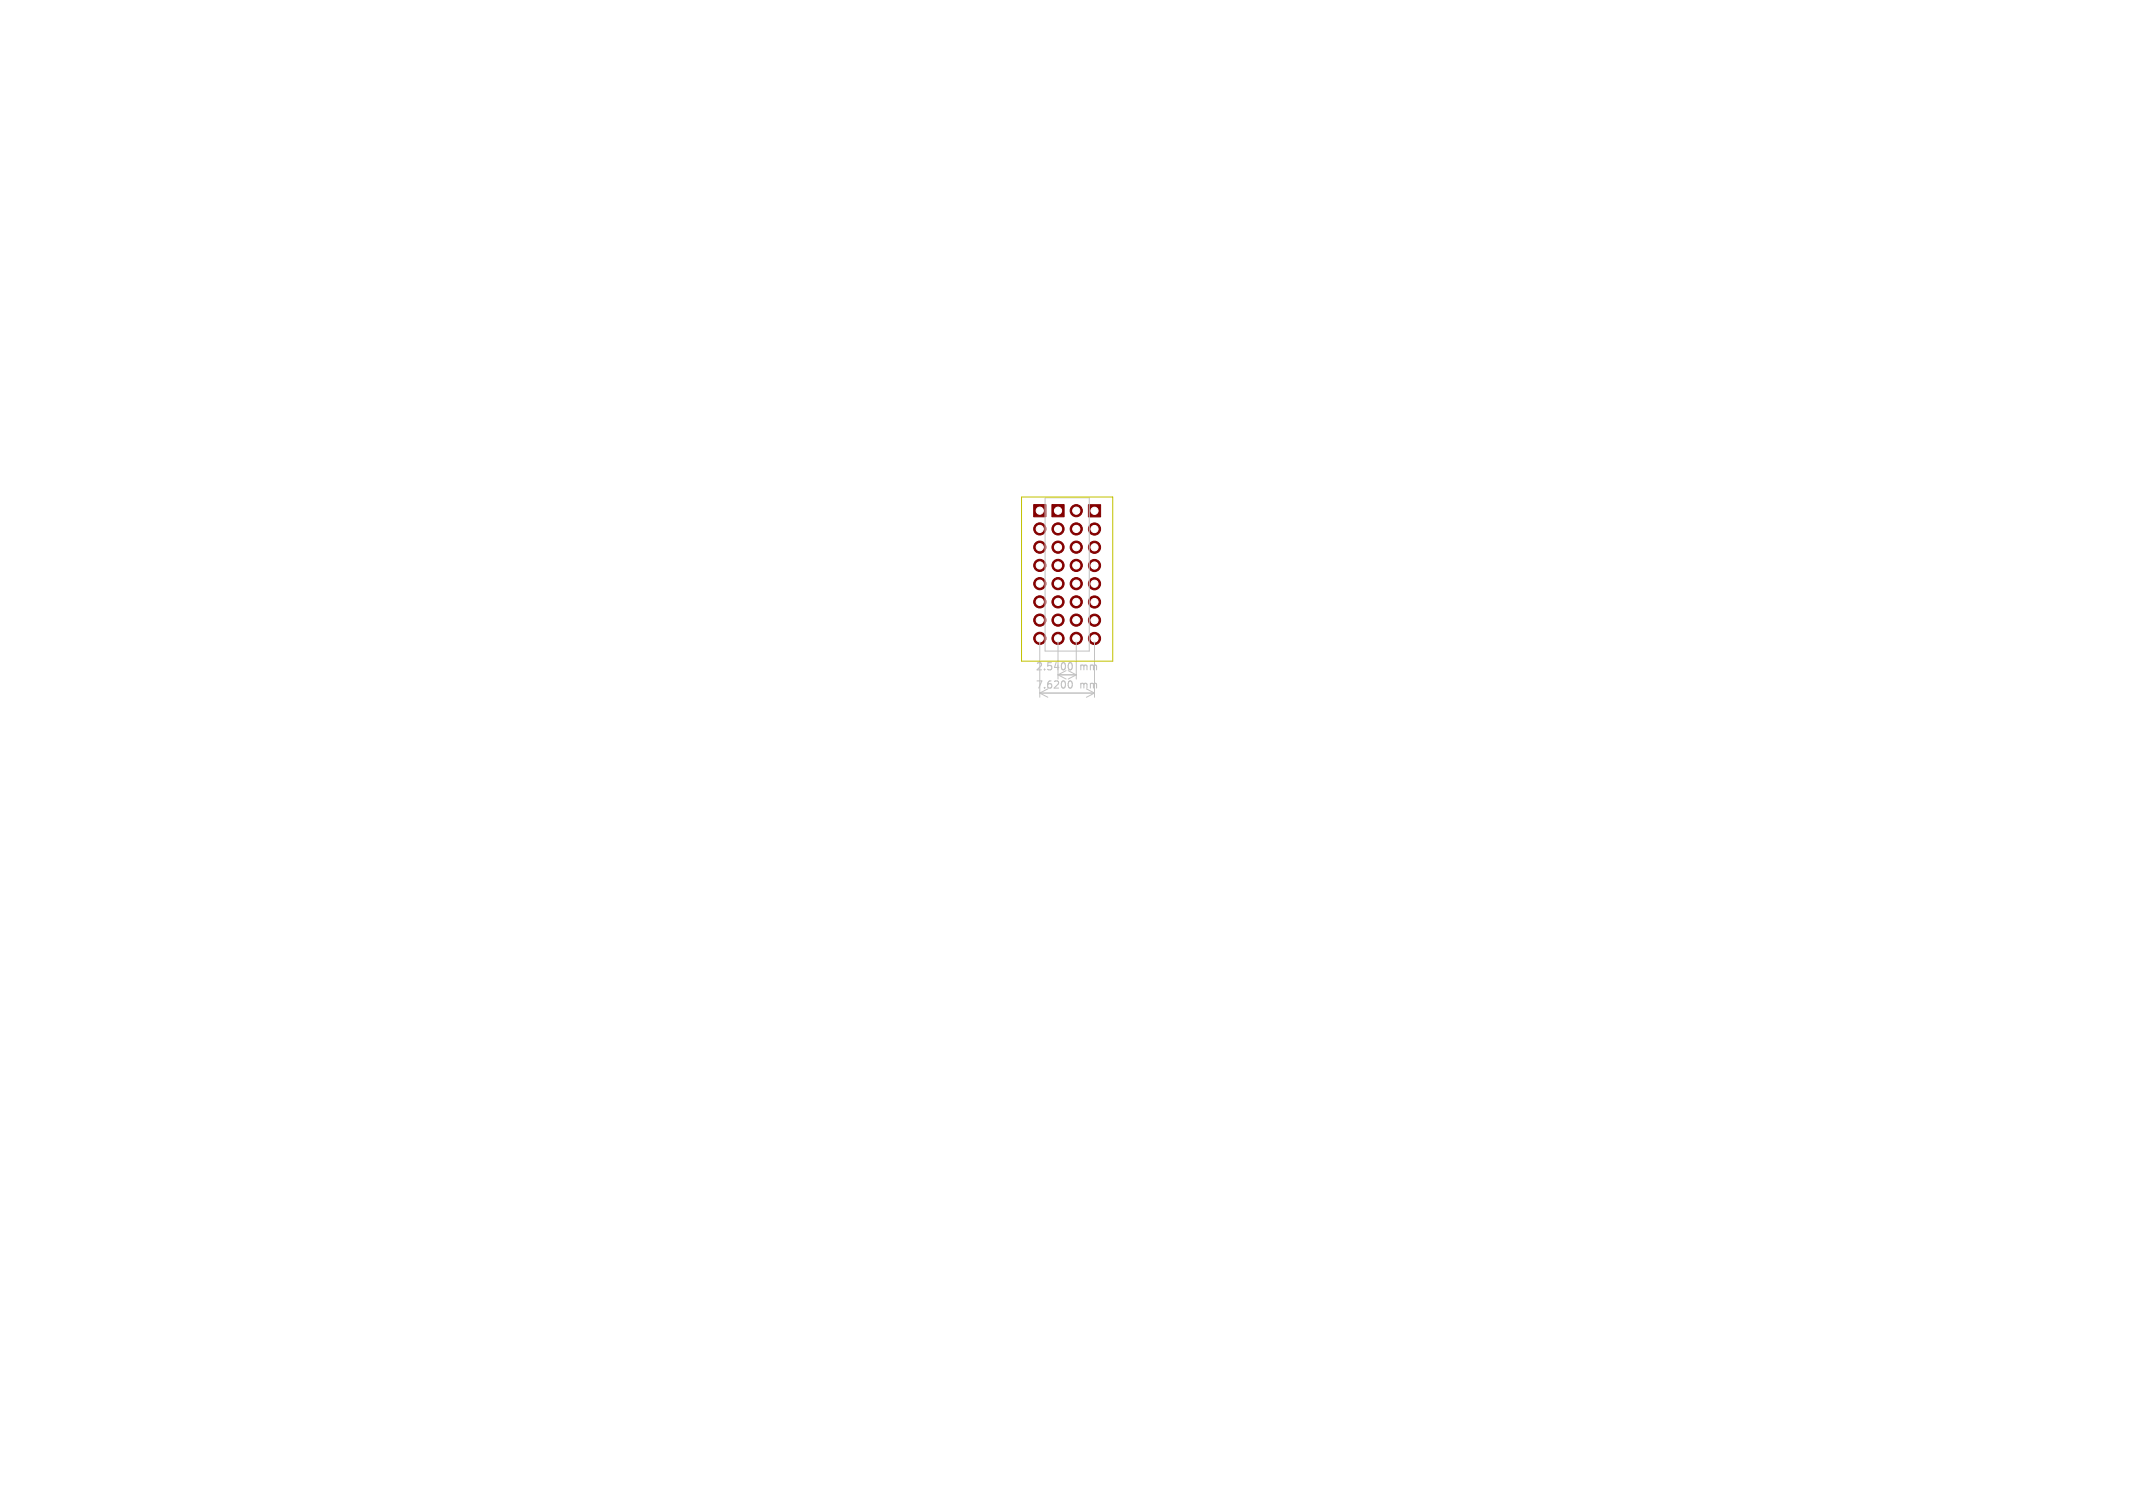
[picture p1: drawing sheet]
<svg xmlns="http://www.w3.org/2000/svg" width="297mm" height="210mm" viewBox="0 0 297 210" stroke-linecap="round" stroke-linejoin="round" font-family="sans-serif">
<defs><g id="words">
<g font-size="1.4" fill="#c2c2c2">
<text x="144.1" y="93.6">2.5400</text>
<text x="150.4" y="93.6">mm</text>
<text x="144.1" y="96.1">7.6200</text>
<text x="150.4" y="96.1">mm</text>
</g>
</g></defs>
<g fill="#840000" stroke="#840000" stroke-width=".14">
<path d="M146.5 70.3h1.7v1.7h-1.7z"/>
<path d="M151.6 70.3h1.6v1.7h-1.6z"/>
<path d="M143.9 70.3h1.7v1.7h-1.7z"/>
<circle cx="149.9" cy="71.1" r=".85"/>
<circle cx="147.3" cy="73.7" r=".85"/>
<circle cx="149.9" cy="73.7" r=".85"/>
<circle cx="147.3" cy="76.2" r=".85"/>
<circle cx="149.9" cy="76.2" r=".85"/>
<circle cx="147.3" cy="78.7" r=".85"/>
<circle cx="149.9" cy="78.7" r=".85"/>
<circle cx="147.3" cy="81.3" r=".85"/>
<circle cx="149.9" cy="81.3" r=".85"/>
<circle cx="147.3" cy="83.8" r=".85"/>
<circle cx="149.9" cy="83.8" r=".85"/>
<circle cx="147.3" cy="86.4" r=".85"/>
<circle cx="149.9" cy="86.4" r=".85"/>
<circle cx="147.3" cy="88.9" r=".85"/>
<circle cx="149.9" cy="88.9" r=".85"/>
<circle cx="152.4" cy="73.7" r=".85"/>
<circle cx="152.4" cy="76.2" r=".85"/>
<circle cx="152.4" cy="78.8" r=".85"/>
<circle cx="152.4" cy="81.3" r=".85"/>
<circle cx="152.4" cy="83.8" r=".85"/>
<circle cx="152.4" cy="86.4" r=".85"/>
<circle cx="152.4" cy="88.9" r=".85"/>
<circle cx="144.8" cy="73.7" r=".85"/>
<circle cx="144.8" cy="76.2" r=".85"/>
<circle cx="144.8" cy="78.7" r=".85"/>
<circle cx="144.8" cy="81.3" r=".85"/>
<circle cx="144.8" cy="83.8" r=".85"/>
<circle cx="144.8" cy="86.4" r=".85"/>
<circle cx="144.8" cy="88.9" r=".85"/>
</g>
<g fill="#fff" stroke="#fff" stroke-width=".14">
<circle cx="147.3" cy="71.1" r=".5"/>
<circle cx="149.9" cy="71.1" r=".5"/>
<circle cx="147.3" cy="73.7" r=".5"/>
<circle cx="149.9" cy="73.7" r=".5"/>
<circle cx="147.3" cy="76.2" r=".5"/>
<circle cx="149.9" cy="76.2" r=".5"/>
<circle cx="147.3" cy="78.7" r=".5"/>
<circle cx="149.9" cy="78.7" r=".5"/>
<circle cx="147.3" cy="81.3" r=".5"/>
<circle cx="149.9" cy="81.3" r=".5"/>
<circle cx="147.3" cy="83.8" r=".5"/>
<circle cx="149.9" cy="83.8" r=".5"/>
<circle cx="147.3" cy="86.4" r=".5"/>
<circle cx="149.9" cy="86.4" r=".5"/>
<circle cx="147.3" cy="88.9" r=".5"/>
<circle cx="149.9" cy="88.9" r=".5"/>
<circle cx="152.4" cy="71.1" r=".5"/>
<circle cx="152.4" cy="73.7" r=".5"/>
<circle cx="152.4" cy="76.2" r=".5"/>
<circle cx="152.4" cy="78.8" r=".5"/>
<circle cx="152.4" cy="81.3" r=".5"/>
<circle cx="152.4" cy="83.8" r=".5"/>
<circle cx="152.4" cy="86.4" r=".5"/>
<circle cx="152.4" cy="88.9" r=".5"/>
<circle cx="144.8" cy="71.1" r=".5"/>
<circle cx="144.8" cy="73.7" r=".5"/>
<circle cx="144.8" cy="76.2" r=".5"/>
<circle cx="144.8" cy="78.7" r=".5"/>
<circle cx="144.8" cy="81.3" r=".5"/>
<circle cx="144.8" cy="83.8" r=".5"/>
<circle cx="144.8" cy="86.4" r=".5"/>
<circle cx="144.8" cy="88.9" r=".5"/>
</g>
<path d="M148.8 95l.2-.2a.53 .53 0 0 1 .3 .5 .53 .53 0 0 1-.3 .5l-.2-.2M148.8 92.5l.2-.2a.53 .53 0 0 1 .3 .5 .53 .53 0 0 1-.3 .5l-.2-.2" fill="none" stroke="#c2c2c2" stroke-width=".15"/>
<path d="M145.5 69.3h6.2v21.4h-6.2zM144.8 89.4v7.7M145.9 97.1l-1.1-.6h7.6l-1.1 .6M147.3 89.4v5.2M148.7 93.4l1.2 .6M149.9 89.4v5.2M149.9 94h-2.6l1.1 .6M149.9 94l-1.2 .6M152.4 89.4v7.7" fill="none" stroke="#c2c2c2" stroke-width=".14"/>
<path d="M142.2 69.2h12.7v22.9h-12.7z" fill="none" stroke="#c2c200" stroke-width=".14"/>
<use href="#words"/>
</svg>
